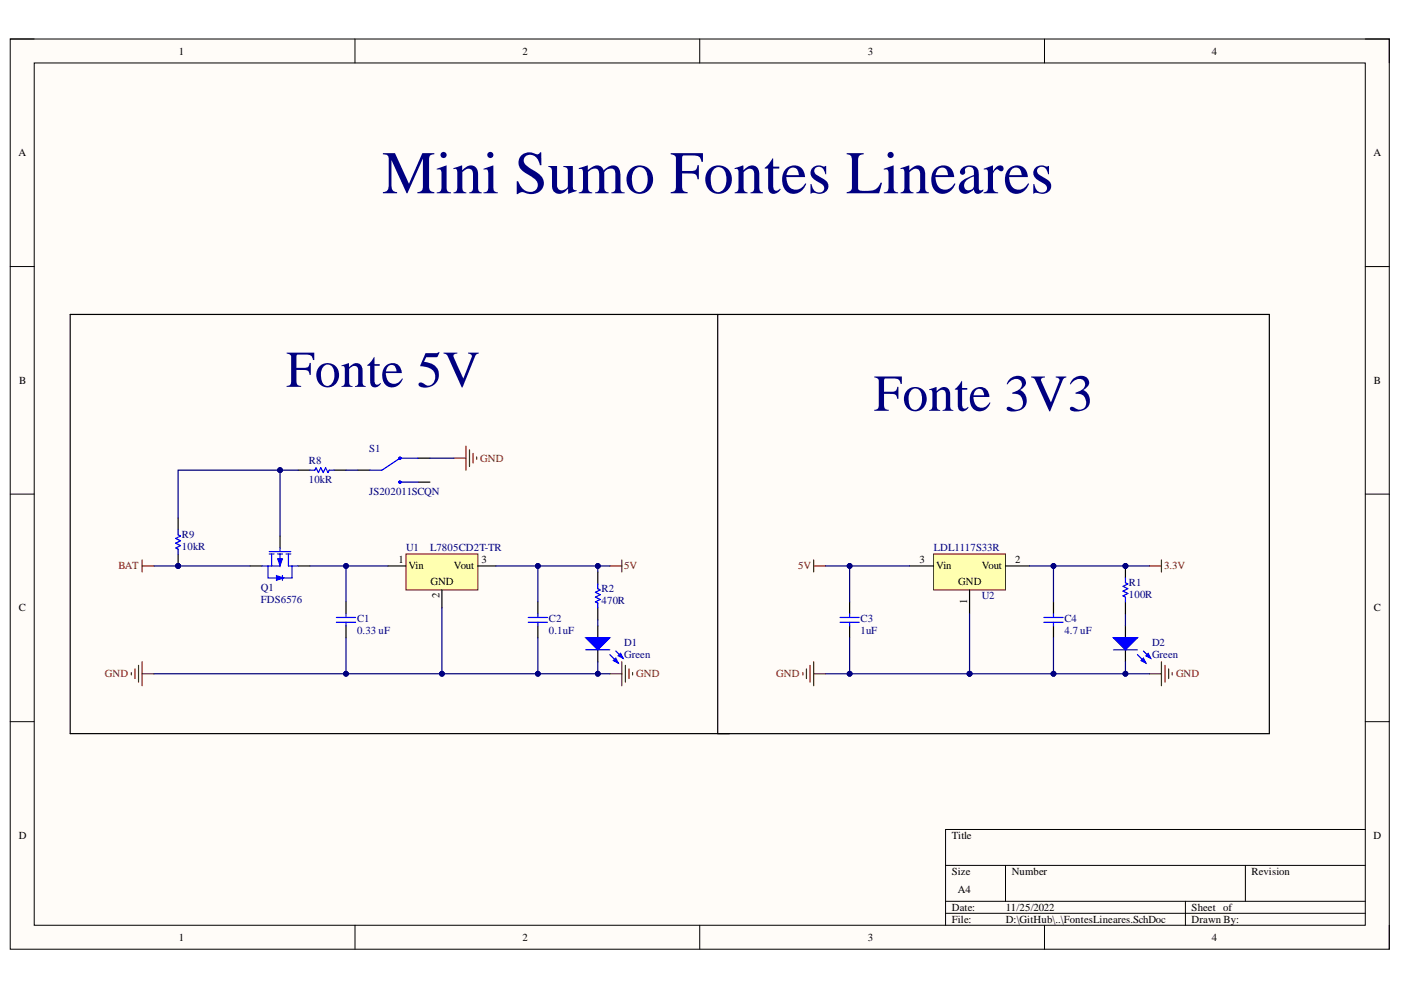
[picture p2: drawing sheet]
<svg xmlns="http://www.w3.org/2000/svg" width="297mm" height="210mm" viewBox="0 0 297 210" stroke-linecap="round" stroke-linejoin="round" font-family="sans-serif">
<defs><g id="words">
<text font-size="12.8" fill="#000080" x="81" y="41">Mini Sumo Fontes Lineares</text>
<g font-size="11" fill="#000080">
<text x="60.6" y="82">Fonte 5V</text>
<text x="185.2" y="87.1">Fonte 3V3</text>
</g>
<g font-size="2.3">
<text x="37.9" y="11.6">1</text>
<text x="110.8" y="11.6">2</text>
<text x="184" y="11.6">3</text>
<text x="257" y="11.6">4</text>
<text x="3.9" y="33.1">A</text>
<text x="291.2" y="33.1">A</text>
<text x="4.1" y="81.4">B</text>
<text x="291.3" y="81.4">B</text>
<text x="84.5" y="119.5">1</text>
<text x="102.1" y="119.5">3</text>
<text x="195" y="119.5">3</text>
<text x="215.3" y="119.5">2</text>
<text x="86.6" y="120.7">Vin</text>
<text x="91.3" y="124">GND</text>
<text x="96.3" y="120.7">Vout</text>
<text x="198.5" y="120.7">Vin</text>
<text x="203.2" y="124">GND</text>
<text x="208.2" y="120.7">Vout</text>
<text x="4" y="129.6">C</text>
<text x="93.2" y="126.9" transform="rotate(-90 93.2 126.9)">2</text>
<text x="205" y="128" transform="rotate(-90 205 128)">1</text>
<text x="291.3" y="129.6">C</text>
<text x="4" y="177.8">D</text>
<text x="201.8" y="177.8">Title</text>
<text x="291.2" y="177.8">D</text>
<text x="201.8" y="185.5">Size</text>
<text x="214.5" y="185.5">Number</text>
<text x="265.3" y="185.5">Revision</text>
<text x="203.1" y="189.3">A4</text>
<text x="201.8" y="193.1">Date:</text>
<text x="201.8" y="195.7">File:</text>
<text x="213.2" y="193.1">11/25/2022</text>
<text x="213.2" y="195.7">D:\GitHub\..\FontesLineares.SchDoc</text>
<text x="252.6" y="193.1">Sheet of</text>
<text x="252.6" y="195.7">Drawn By:</text>
<text x="37.9" y="199.5">1</text>
<text x="110.8" y="199.5">2</text>
<text x="184" y="199.5">3</text>
<text x="257" y="199.5">4</text>
</g>
<g font-size="2.3" fill="#000080">
<text x="78.2" y="95.9">S1</text>
<text x="65.5" y="98.4">R8</text>
<text x="65.5" y="102.5">10kR</text>
<text x="78.2" y="105">JS202011SCQN</text>
<text x="38.6" y="114.1">R9</text>
<text x="38.6" y="116.7">10kR</text>
<text x="86.1" y="116.9">U1</text>
<text x="91.2" y="116.9">L7805CD2T-TR</text>
<text x="198" y="116.9">LDL1117S33R</text>
<text x="55.3" y="125.3">Q1</text>
<text x="127.5" y="125.5">R2</text>
<text x="239.4" y="124.3">R1</text>
<text x="55.3" y="127.8">FDS6576</text>
<text x="75.7" y="131.9">C1</text>
<text x="116.4" y="131.9">C2</text>
<text x="127.5" y="128.1">470R</text>
<text x="182.4" y="131.9">C3</text>
<text x="208.2" y="127.1">U2</text>
<text x="225.7" y="131.9">C4</text>
<text x="239.4" y="126.8">100R</text>
<text x="75.7" y="134.4">0.33 uF</text>
<text x="116.4" y="134.4">0.1uF</text>
<text x="132.4" y="137">D1</text>
<text x="182.4" y="134.4">1uF</text>
<text x="225.7" y="134.4">4.7 uF</text>
<text x="244.3" y="137">D2</text>
<text x="132.4" y="139.6">Green</text>
<text x="244.3" y="139.6">Green</text>
</g>
<g font-size="2.3" fill="#800000">
<text x="101.8" y="97.9">GND</text>
<text x="25.1" y="120.7">BAT</text>
<text x="132.4" y="120.7">5V</text>
<text x="169.2" y="120.7">5V</text>
<text x="246.8" y="120.7">3.3V</text>
<text x="22.2" y="143.6">GND</text>
<text x="134.9" y="143.6">GND</text>
<text x="164.6" y="143.6">GND</text>
<text x="249.3" y="143.6">GND</text>
</g>
</g></defs>
<path d="M2.2 8.3h292.4v193h-292.4z" fill-rule="evenodd" fill="#fffcf8"/>
<path d="M2.2 8.3h292.4v193h-292.4z" fill="none" stroke="#000" stroke-width=".21"/>
<path d="M7.3 13.4h282.2v182.8h-282.2z" fill-rule="evenodd" fill="#fffcf8"/>
<g fill="none" stroke="#000" stroke-width=".21">
<path d="M2.2 8.3h5.1M7.3 13.4h282.2v182.8h-282.2zM75.3 8.3v5M148.4 8.3v5M221.5 8.3v5.1M289.5 8.3h5.1v5.1M2.2 56.5h5.1M289.5 56.5h5.1M2.2 104.8h5.1M289.5 104.8h5.1M2.2 153h5.1M289.5 153h5.1"/>
<path d="M289.5 175.9h-89v20.3M75.3 196.2v5.1M148.4 196.2v5.1M200.5 183.5h89M200.5 191.1h89M200.5 193.6h89M213.2 183.5v7.6M221.5 196.2v5.1M251.3 191.1v5.1M264 183.5v7.6M294.6 196.2v5.1"/>
</g>
<path d="M73.4 127.6v2.6M73.4 132.7v2.5M114 127.6v2.6M114 132.7v2.5" fill="none" stroke="#000" stroke-width=".25"/>
<path d="M71.3 130.9h4.1M71.3 131.9h4.1M73.4 130.2v.7M73.4 131.9v.8M112 130.9h4.1M112 131.9h4.1M114 130.2v.7M114 131.9v.8" fill="none" stroke="#00f" stroke-width=".25"/>
<path d="M30.1 118.7v2.6M30.1 120h2.6M129.3 120h2.5M131.8 118.7v2.6M27.8 142.6v.5M28.6 141.8v2.1M29.4 141.1v3.5M30.1 140.3v5.1M30.1 142.9h2.6" fill="none" stroke="#800000" stroke-width=".25"/>
<path d="M197.9 117.5h15.3v7.6h-15.3z" fill-rule="evenodd" fill="#ffffb0"/>
<path d="M197.9 117.5h15.3v7.6h-15.3z" fill="none" stroke="#800000" stroke-width=".21"/>
<path d="M14.9 66.7h254.2v88.9l-254.2-.1zM152.2 66.7v88.8M192.9 120h5M213.2 120h5.1M180.1 127.6v2.6M180.1 132.7v2.5M205.6 125.1v5.1M223.4 127.6v2.6M223.4 132.7v2.5" fill="none" stroke="#000" stroke-width=".25"/>
<path d="M178.1 130.9h4.1M178.1 131.9h4.1M180.1 130.2v.7M180.1 131.9v.8M221.3 130.9h4.1M221.3 131.9h4.1M223.4 130.2v.7M223.4 131.9v.8" fill="none" stroke="#00f" stroke-width=".25"/>
<g fill="none" stroke="#800000" stroke-width=".25">
<path d="M172.5 118.7v2.6M172.5 120h2.6M243.7 120h2.5M246.2 118.7v2.6M129.3 142.9h2.5M131.8 140.3v5.1M132.6 141.1v3.5M133.4 141.8v2.1M134.1 142.6v.5M170.2 142.6v.5M171 141.8v2.1M171.7 141.1v3.5"/>
<path d="M172.5 140.3v5.1M172.5 142.9h2.6M243.7 142.9h2.5M246.2 140.3v5.1M247 141.1v3.5M247.8 141.8v2.1M248.5 142.6v.5"/>
</g>
<circle cx="37.8" cy="120" r=".51" fill="#000080"/>
<circle cx="37.8" cy="120" r=".51" fill="none" stroke="#000080" stroke-width=".21"/>
<path d="M37.8 109.8v2.6M37.8 117.5v2.5" fill="none" stroke="#000" stroke-width=".25"/>
<circle cx="37.8" cy="120" r=".51" fill="#000080"/>
<circle cx="37.8" cy="120" r=".51" fill="none" stroke="#000080" stroke-width=".21"/>
<path d="M65.7 99.7h1l.3-.5 .5 1 .5-1 .5 1 .5-1 .5 1 .3-.5h1M37.8 112.4v1l.5 .3-1 .5 1 .5-1 .5 1 .5-1 .5 .5 .2v1.1M57.1 117h4.6M57.1 117.5h1M57.6 117.5v2.5M58.9 117.5h1M59.4 116.2v.8M59.4 117.5v2.5h-3.8M60.6 117.5h1.1M61.2 117.5v2.5" fill="none" stroke="#00f" stroke-width=".25"/>
<path d="M63.2 99.7h2.5M70.8 99.7h2.6M53 120h2.6M59.4 113.7v2.5M63.2 120h2.5" fill="none" stroke="#000" stroke-width=".25"/>
<path d="M58.9 118.5h1l-.5 1.5z" fill="#00f"/>
<path d="M58.9 118.5h1l-.5 1.5z" fill="none" stroke="#00f" stroke-width=".21"/>
<path d="M56.8 120v2.5h5.1v-2.5M61.2 120h2" fill="none" stroke="#00f" stroke-width=".25"/>
<path d="M58.6 122l1.5 .5-1.5 .5z" fill="#00f"/>
<path d="M58.6 122l1.5 .5-1.5 .5z" fill="none" stroke="#00f" stroke-width=".21"/>
<path d="M59.9 122v1" fill="none" stroke="#00f" stroke-width=".25"/>
<path d="M96.2 97.1h2.6M98.8 94.6v5.1M99.5 95.4v3.5M100.3 96.1v2.1M101.1 96.9v.5" fill="none" stroke="#800000" stroke-width=".25"/>
<path d="M86.1 117.5h15.2v7.6h-15.2z" fill-rule="evenodd" fill="#ffffb0"/>
<path d="M86.1 117.5h15.2v7.6h-15.2z" fill="none" stroke="#800000" stroke-width=".21"/>
<path d="M82.3 120h3.8M101.3 120h3.8M93.7 125.1v3.8M126.7 132.7v2.5M126.7 137.8v2.5" fill="none" stroke="#000" stroke-width=".25"/>
<path d="M124.2 135.2h5.1l-2.6 2.6z" fill="#00f"/>
<path d="M124.2 135.2h5.1l-2.6 2.6zM129.3 138.8l1.8 1.8M130.6 138l1.5 1.5" fill="none" stroke="#00f" stroke-width=".25"/>
<path d="M130.6 139.5l.5 1.1-1-.5z" fill="#00f"/>
<path d="M130.6 139.5l.5 1.1-1-.5z" fill="none" stroke="#00f" stroke-width=".25"/>
<path d="M131.1 139l.5-.5 .5 1z" fill="#00f"/>
<path d="M124.2 137.8h5.1M131.1 139l.5-.5 .5 1z" fill="none" stroke="#00f" stroke-width=".25"/>
<path d="M238.6 132.7v2.5M238.6 137.8v2.5" fill="none" stroke="#000" stroke-width=".25"/>
<path d="M236.1 135.2h5.1l-2.6 2.6z" fill="#00f"/>
<path d="M236.1 135.2h5.1l-2.6 2.6zM241.2 138.8l1.7 1.8M242.4 138l1.6 1.6" fill="none" stroke="#00f" stroke-width=".25"/>
<path d="M241.9 140.1l.5-.5 .5 1z" fill="#00f"/>
<path d="M241.9 140.1l.5-.5 .5 1z" fill="none" stroke="#00f" stroke-width=".25"/>
<path d="M242.9 139l.5-.5 .6 1.1z" fill="#00f"/>
<path d="M126.7 123.8v1l.6 .3-1.1 .5 1.1 .5-1.1 .5 1.1 .5-1.1 .5 .5 .3v1M236.1 137.8h5.1M242.9 139l.5-.5 .6 1.1z" fill="none" stroke="#00f" stroke-width=".25"/>
<path d="M126.7 121.3v2.5M126.7 128.9v2.5" fill="none" stroke="#000" stroke-width=".25"/>
<path d="M192.9 120h-12.8v7.6" fill="none" stroke="#000080" stroke-width=".25"/>
<circle cx="180.1" cy="120" r=".51" fill="#000080"/>
<circle cx="180.1" cy="120" r=".51" fill="none" stroke="#000080" stroke-width=".21"/>
<path d="M180.1 135.2v7.7h25.5" fill="none" stroke="#000080" stroke-width=".25"/>
<circle cx="180.1" cy="142.9" r=".51" fill="#000080"/>
<circle cx="180.1" cy="142.9" r=".51" fill="none" stroke="#000080" stroke-width=".21"/>
<circle cx="205.6" cy="142.9" r=".51" fill="#000080"/>
<circle cx="205.6" cy="142.9" r=".51" fill="none" stroke="#000080" stroke-width=".21"/>
<path d="M205.6 130.2v12.7" fill="none" stroke="#000080" stroke-width=".25"/>
<circle cx="205.6" cy="142.9" r=".51" fill="#000080"/>
<circle cx="205.6" cy="142.9" r=".51" fill="none" stroke="#000080" stroke-width=".21"/>
<path d="M175.1 120h5" fill="none" stroke="#000080" stroke-width=".25"/>
<circle cx="180.1" cy="120" r=".51" fill="#000080"/>
<circle cx="180.1" cy="120" r=".51" fill="none" stroke="#000080" stroke-width=".21"/>
<path d="M223.4 120h20.3" fill="none" stroke="#000080" stroke-width=".25"/>
<circle cx="223.4" cy="120" r=".51" fill="#000080"/>
<circle cx="223.4" cy="120" r=".51" fill="none" stroke="#000080" stroke-width=".21"/>
<circle cx="238.6" cy="120" r=".51" fill="#000080"/>
<circle cx="238.6" cy="120" r=".51" fill="none" stroke="#000080" stroke-width=".21"/>
<path d="M114 120h15.3" fill="none" stroke="#000080" stroke-width=".25"/>
<circle cx="114" cy="120" r=".51" fill="#000080"/>
<circle cx="114" cy="120" r=".51" fill="none" stroke="#000080" stroke-width=".21"/>
<circle cx="126.7" cy="120" r=".51" fill="#000080"/>
<circle cx="126.7" cy="120" r=".51" fill="none" stroke="#000080" stroke-width=".21"/>
<path d="M218.3 120h5.1v7.6" fill="none" stroke="#000080" stroke-width=".25"/>
<circle cx="223.4" cy="120" r=".51" fill="#000080"/>
<circle cx="223.4" cy="120" r=".51" fill="none" stroke="#000080" stroke-width=".21"/>
<path d="M73.4 120v7.6" fill="none" stroke="#000080" stroke-width=".25"/>
<circle cx="73.4" cy="120" r=".51" fill="#000080"/>
<circle cx="73.4" cy="120" r=".51" fill="none" stroke="#000080" stroke-width=".21"/>
<path d="M32.7 142.9h40.7" fill="none" stroke="#000080" stroke-width=".25"/>
<circle cx="73.4" cy="142.9" r=".51" fill="#000080"/>
<circle cx="73.4" cy="142.9" r=".51" fill="none" stroke="#000080" stroke-width=".21"/>
<path d="M175.1 142.9h5" fill="none" stroke="#000080" stroke-width=".25"/>
<circle cx="180.1" cy="142.9" r=".51" fill="#000080"/>
<circle cx="180.1" cy="142.9" r=".51" fill="none" stroke="#000080" stroke-width=".21"/>
<path d="M205.6 142.9h17.8" fill="none" stroke="#000080" stroke-width=".25"/>
<circle cx="223.4" cy="142.9" r=".51" fill="#000080"/>
<circle cx="223.4" cy="142.9" r=".51" fill="none" stroke="#000080" stroke-width=".21"/>
<circle cx="205.6" cy="142.9" r=".51" fill="#000080"/>
<circle cx="205.6" cy="142.9" r=".51" fill="none" stroke="#000080" stroke-width=".21"/>
<path d="M32.7 120h20.3" fill="none" stroke="#000080" stroke-width=".25"/>
<circle cx="37.8" cy="120" r=".51" fill="#000080"/>
<circle cx="37.8" cy="120" r=".51" fill="none" stroke="#000080" stroke-width=".21"/>
<path d="M59.4 99.7h3.8" fill="none" stroke="#000080" stroke-width=".25"/>
<circle cx="59.4" cy="99.7" r=".51" fill="#000080"/>
<circle cx="59.4" cy="99.7" r=".51" fill="none" stroke="#000080" stroke-width=".21"/>
<path d="M37.8 109.8v-10.1h21.6v14" fill="none" stroke="#000080" stroke-width=".25"/>
<circle cx="59.4" cy="99.7" r=".51" fill="#000080"/>
<circle cx="59.4" cy="99.7" r=".51" fill="none" stroke="#000080" stroke-width=".21"/>
<path d="M73.4 135.2v7.7h40.6v-7.7" fill="none" stroke="#000080" stroke-width=".25"/>
<circle cx="73.4" cy="142.9" r=".51" fill="#000080"/>
<circle cx="73.4" cy="142.9" r=".51" fill="none" stroke="#000080" stroke-width=".21"/>
<circle cx="93.7" cy="142.9" r=".51" fill="#000080"/>
<circle cx="93.7" cy="142.9" r=".51" fill="none" stroke="#000080" stroke-width=".21"/>
<circle cx="114" cy="142.9" r=".51" fill="#000080"/>
<circle cx="114" cy="142.9" r=".51" fill="none" stroke="#000080" stroke-width=".21"/>
<path d="M114 142.9h15.3" fill="none" stroke="#000080" stroke-width=".25"/>
<circle cx="114" cy="142.9" r=".51" fill="#000080"/>
<circle cx="114" cy="142.9" r=".51" fill="none" stroke="#000080" stroke-width=".21"/>
<circle cx="126.7" cy="142.9" r=".51" fill="#000080"/>
<circle cx="126.7" cy="142.9" r=".51" fill="none" stroke="#000080" stroke-width=".21"/>
<path d="M126.7 120v1.3" fill="none" stroke="#000080" stroke-width=".25"/>
<circle cx="126.7" cy="120" r=".51" fill="#000080"/>
<circle cx="126.7" cy="120" r=".51" fill="none" stroke="#000080" stroke-width=".21"/>
<path d="M105.1 120h8.9v7.6" fill="none" stroke="#000080" stroke-width=".25"/>
<circle cx="114" cy="120" r=".51" fill="#000080"/>
<circle cx="114" cy="120" r=".51" fill="none" stroke="#000080" stroke-width=".21"/>
<path d="M65.7 120h16.6" fill="none" stroke="#000080" stroke-width=".25"/>
<circle cx="73.4" cy="120" r=".51" fill="#000080"/>
<circle cx="73.4" cy="120" r=".51" fill="none" stroke="#000080" stroke-width=".21"/>
<path d="M93.7 128.9v14" fill="none" stroke="#000080" stroke-width=".25"/>
<circle cx="93.7" cy="142.9" r=".51" fill="#000080"/>
<circle cx="93.7" cy="142.9" r=".51" fill="none" stroke="#000080" stroke-width=".21"/>
<path d="M126.7 140.3v2.6" fill="none" stroke="#000080" stroke-width=".25"/>
<circle cx="126.7" cy="142.9" r=".51" fill="#000080"/>
<circle cx="126.7" cy="142.9" r=".51" fill="none" stroke="#000080" stroke-width=".21"/>
<path d="M223.4 135.2v7.7h20.3" fill="none" stroke="#000080" stroke-width=".25"/>
<circle cx="223.4" cy="142.9" r=".51" fill="#000080"/>
<circle cx="223.4" cy="142.9" r=".51" fill="none" stroke="#000080" stroke-width=".21"/>
<circle cx="238.6" cy="142.9" r=".51" fill="#000080"/>
<circle cx="238.6" cy="142.9" r=".51" fill="none" stroke="#000080" stroke-width=".21"/>
<path d="M126.7 131.4v1.3M238.6 130.2v2.5M238.6 140.3v2.6" fill="none" stroke="#000080" stroke-width=".25"/>
<circle cx="238.6" cy="142.9" r=".51" fill="#000080"/>
<circle cx="238.6" cy="142.9" r=".51" fill="none" stroke="#000080" stroke-width=".21"/>
<circle cx="238.6" cy="120" r=".51" fill="#000080"/>
<circle cx="238.6" cy="120" r=".51" fill="none" stroke="#000080" stroke-width=".21"/>
<path d="M238.6 120v2.5" fill="none" stroke="#000" stroke-width=".25"/>
<circle cx="238.6" cy="120" r=".51" fill="#000080"/>
<circle cx="238.6" cy="120" r=".51" fill="none" stroke="#000080" stroke-width=".21"/>
<path d="M75.9 99.7h2.5M88.6 97.1h2.6M88.6 102.2h2.6M238.6 127.6v2.6" fill="none" stroke="#000" stroke-width=".25"/>
<g fill="none" stroke="#00f" stroke-width=".25">
<path d="M88.6 97.1h-3.8l-3.8 2.6h-2.6M84.8 102.2h3.8M238.6 122.5v1.1l.5 .2-1 .5 1 .5-1 .5 1 .5-1 .5 .5 .3v1"/>
<circle cx="84.8" cy="97.1" r=".23"/>
<circle cx="84.8" cy="102.2" r=".23"/>
</g>
<path d="M73.4 99.7h2.5M91.2 97.1h5" fill="none" stroke="#000080" stroke-width=".25"/>
<use href="#words"/>
</svg>
